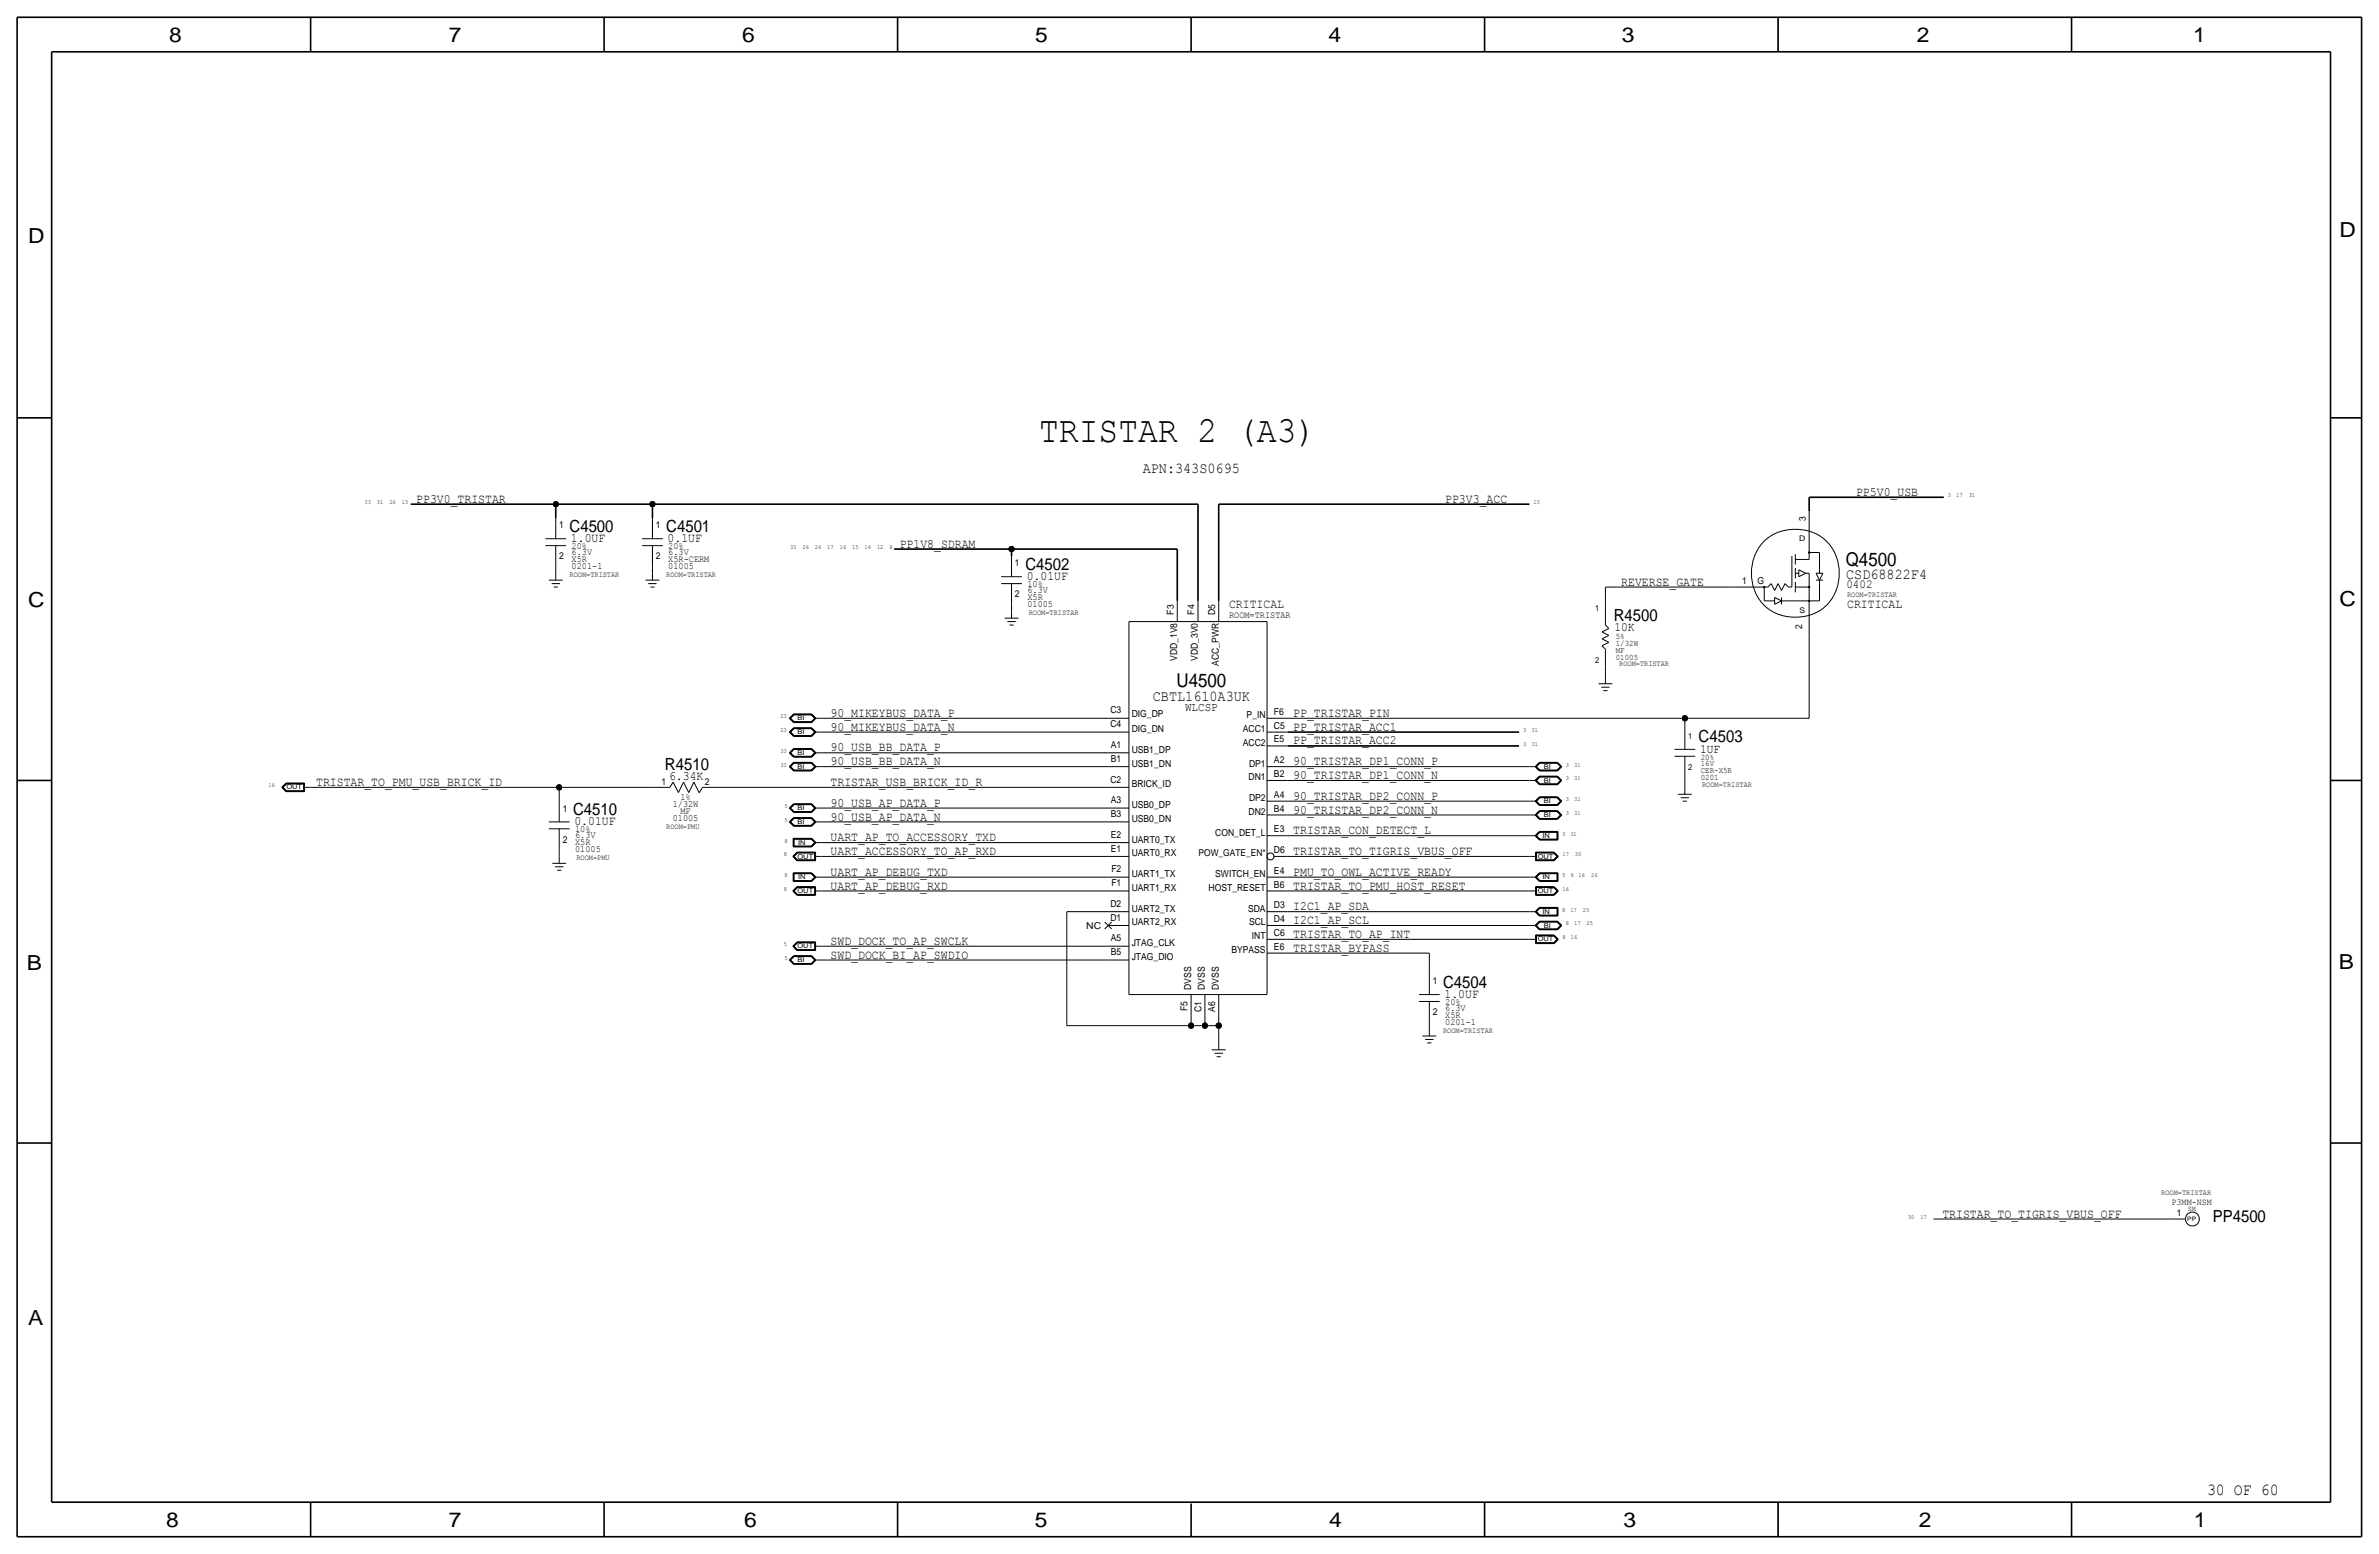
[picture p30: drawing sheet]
<svg xmlns="http://www.w3.org/2000/svg" width="875mm" height="572mm" viewBox="0 0 875 572" stroke-linecap="round" stroke-linejoin="round" font-family="sans-serif">
<defs><g id="words">
<text font-size="13.6" x="382.2" y="162.6">TRISTAR 2 (A3)</text>
<g font-size="7.6">
<text x="62.2" y="15.5">8</text>
<text x="165" y="15.5">7</text>
<text x="273" y="15.5">6</text>
<text x="380.7" y="15.5">5</text>
<text x="488.6" y="15.5">4</text>
<text x="596.6" y="15.5">3</text>
<text x="705.1" y="15.5">2</text>
<text x="806.7" y="15.5">1</text>
<text x="10.4" y="89.4">D</text>
<text x="860.5" y="87.1">D</text>
<text x="10.4" y="223.3">C</text>
<text x="860.5" y="222.8">C</text>
<text x="9.8" y="356.6">B</text>
<text x="860.2" y="356.4">B</text>
<text x="10.4" y="487.4">A</text>
<text x="61.2" y="561.6">8</text>
<text x="165" y="561.6">7</text>
<text x="273.8" y="561.6">6</text>
<text x="380.7" y="561.6">5</text>
<text x="488.9" y="561.6">4</text>
<text x="597.1" y="561.6">3</text>
<text x="705.8" y="561.6">2</text>
<text x="806.9" y="561.6">1</text>
</g>
<g font-size="7">
<text x="678.9" y="208.3">Q4500</text>
<text x="432.7" y="252.7">U4500</text>
</g>
<g font-size="6.2">
<text x="209.5" y="195.6">C4500</text>
<text x="245.1" y="195.6">C4501</text>
<text x="377.1" y="209.5">C4502</text>
<text x="593.5" y="228.3">R4500</text>
<text x="624.8" y="273.1">C4503</text>
<text x="244.6" y="283.2">R4510</text>
<text x="210.8" y="299.7">C4510</text>
<text x="530.8" y="363.2">C4504</text>
<text x="813.9" y="449.3">PP4500</text>
<text x="811.8" y="549.7">30 OF 60</text>
</g>
<g font-size="5.6">
<text x="420.3" y="174">APN:343S0695</text>
<text x="679" y="212.9">CSD68822F4</text>
<text x="424" y="257.8">CBTL1610A3UK</text>
</g>
<g font-size="4.7">
<text x="153.1" y="184.9">PP3V0_TRISTAR</text>
<text x="531.6" y="184.9">PP3V3_ACC</text>
<text x="682.7" y="182.4">PP5V0_USB</text>
<text x="210" y="199.4">1.0UF</text>
<text x="245.6" y="199.4">0.1UF</text>
<text x="330.9" y="201.4">PP1V8_SDRAM</text>
<text x="377.6" y="213.4">0.01UF</text>
<text x="596.3" y="215.4">REVERSE_GATE</text>
<text x="452.1" y="223.5">CRITICAL</text>
<text x="679.4" y="223.5">CRITICAL</text>
<text x="593.8" y="232.2">10K</text>
<text x="305.5" y="263.7">90_MIKEYBUS_DATA_P</text>
<text x="475.7" y="263.6">PP_TRISTAR_PIN</text>
<text x="305.5" y="268.7">90_MIKEYBUS_DATA_N</text>
<text x="475.7" y="268.7">PP_TRISTAR_ACC1</text>
<text x="475.7" y="273.8">PP_TRISTAR_ACC2</text>
<text x="305.5" y="281.4">90_USB_BB_DATA_N</text>
<text x="305.5" y="276.3">90_USB_BB_DATA_P</text>
<text x="475.7" y="281.4">90_TRISTAR_DP1_CONN_P</text>
<text x="625.3" y="276.9">1UF</text>
<text x="246.1" y="286.8">6.34K</text>
<text x="475.7" y="286.5">90_TRISTAR_DP1_CONN_N</text>
<text x="116.3" y="289.1">TRISTAR_TO_PMU_USB_BRICK_ID</text>
<text x="305.5" y="289">TRISTAR_USB_BRICK_ID_R</text>
<text x="305.5" y="296.7">90_USB_AP_DATA_P</text>
<text x="475.7" y="294.1">90_TRISTAR_DP2_CONN_P</text>
<text x="475.7" y="299.2">90_TRISTAR_DP2_CONN_N</text>
<text x="211.3" y="303.5">0.01UF</text>
<text x="305.5" y="301.8">90_USB_AP_DATA_N</text>
<text x="305.5" y="309.4">UART_AP_TO_ACCESSORY_TXD</text>
<text x="475.7" y="306.8">TRISTAR_CON_DETECT_L</text>
<text x="305.5" y="314.4">UART_ACCESSORY_TO_AP_RXD</text>
<text x="475.7" y="314.4">TRISTAR_TO_TIGRIS_VBUS_OFF</text>
<text x="305.5" y="322.1">UART_AP_DEBUG_TXD</text>
<text x="475.7" y="322.1">PMU_TO_OWL_ACTIVE_READY</text>
<text x="305.5" y="327.2">UART_AP_DEBUG_RXD</text>
<text x="475.7" y="327.2">TRISTAR_TO_PMU_HOST_RESET</text>
<text x="475.7" y="334.8">I2C1_AP_SDA</text>
<text x="475.7" y="339.8">I2C1_AP_SCL</text>
<text x="305.5" y="347.5">SWD_DOCK_TO_AP_SWCLK</text>
<text x="475.7" y="344.9">TRISTAR_TO_AP_INT</text>
<text x="305.5" y="352.6">SWD_DOCK_BI_AP_SWDIO</text>
<text x="475.7" y="350">TRISTAR_BYPASS</text>
<text x="531.3" y="367">1.0UF</text>
<text x="714.4" y="447.8">TRISTAR_TO_TIGRIS_VBUS_OFF</text>
</g>
<g font-size="4.5">
<text x="679.1" y="216.4">0402</text>
<text x="435.9" y="261.6">WLCSP</text>
</g>
<g font-size="3.5">
<text x="664.2" y="191.5" transform="rotate(-90 664.2 191.5)">3</text>
<text x="205.7" y="194.3">1</text>
<text x="241.2" y="194.3">1</text>
<text x="210.3" y="201.9">20%</text>
<text x="245.8" y="201.9">20%</text>
<text x="205.7" y="205.7">2</text>
<text x="210.3" y="204.2">6.3V</text>
<text x="210.3" y="209.3">0201-1</text>
<text x="210.3" y="206.8">X5R</text>
<text x="241.2" y="205.7">2</text>
<text x="245.8" y="209.3">01005</text>
<text x="245.8" y="206.8">X5R-CERM</text>
<text x="245.8" y="204.2">6.3V</text>
<text x="373.3" y="208.3">1</text>
<text x="377.9" y="215.9">10%</text>
<text x="640.8" y="214.6">1</text>
<text x="646.4" y="214.6">G</text>
<text x="373.3" y="219.7">2</text>
<text x="377.9" y="218.2">6.3V</text>
<text x="377.9" y="220.7">X5R</text>
<text x="377.9" y="223.3">01005</text>
<text x="431.7" y="226.1" transform="rotate(-90 431.7 226.1)">F3</text>
<text x="439.4" y="226.1" transform="rotate(-90 439.4 226.1)">F4</text>
<text x="447" y="226.1" transform="rotate(-90 447 226.1)">D5</text>
<text x="452.1" y="227.3">ROOM=TRISTAR</text>
<text x="662.9" y="231.4" transform="rotate(-90 662.9 231.4)">2</text>
<text x="433" y="243.1" transform="rotate(-90 433 243.1)">VDD_1V8</text>
<text x="440.6" y="243.1" transform="rotate(-90 440.6 243.1)">VDD_3V0</text>
<text x="448.3" y="244.9" transform="rotate(-90 448.3 244.9)">ACC_PWR</text>
<text x="408.4" y="262.4">C3</text>
<text x="416.3" y="263.7">DIG_DP</text>
<text x="468.6" y="262.9">F6</text>
<text x="408.4" y="267.5">C4</text>
<text x="416.3" y="269.2">DIG_DN</text>
<text x="457.1" y="269.2">ACC1</text>
<text x="458.5" y="264.2">P_IN</text>
<text x="468.5" y="268">C5</text>
<text x="408.6" y="275.1">A1</text>
<text x="457.1" y="274.3">ACC2</text>
<text x="468.5" y="273.1">E5</text>
<text x="408.6" y="280.2">B1</text>
<text x="416.3" y="281.9">USB1_DN</text>
<text x="416.3" y="276.9">USB1_DP</text>
<text x="459.4" y="281.9">DP1</text>
<text x="468.6" y="280.7">A2</text>
<text x="408.4" y="287.8">C2</text>
<text x="459.2" y="287">DN1</text>
<text x="468.6" y="285.7">B2</text>
<text x="243.3" y="288.8">1</text>
<text x="259.3" y="288.8">2</text>
<text x="416.3" y="289.6">BRICK_ID</text>
<text x="468.6" y="293.4">A4</text>
<text x="207" y="298.5">1</text>
<text x="247.4" y="296.7">1/32W</text>
<text x="250.3" y="299.2">MF</text>
<text x="250.3" y="294.1">1%</text>
<text x="408.6" y="295.4">A3</text>
<text x="416.3" y="297.2">USB0_DP</text>
<text x="459.2" y="299.7">DN2</text>
<text x="459.4" y="294.6">DP2</text>
<text x="468.6" y="298.4">B4</text>
<text x="247.4" y="301.8">01005</text>
<text x="408.6" y="300.5">B3</text>
<text x="416.3" y="302.3">USB0_DN</text>
<text x="207" y="309.9">2</text>
<text x="211.5" y="310.9">X5R</text>
<text x="211.5" y="308.4">6.3V</text>
<text x="211.5" y="306.1">10%</text>
<text x="408.6" y="308.1">E2</text>
<text x="416.3" y="309.9">UART0_TX</text>
<text x="447" y="307.3">CON_DET_L</text>
<text x="468.6" y="306.1">E3</text>
<text x="211.5" y="313.4">01005</text>
<text x="408.6" y="313.2">E1</text>
<text x="416.3" y="315">UART0_RX</text>
<text x="440.8" y="315">POW_GATE_EN*</text>
<text x="468.6" y="313.7">D6</text>
<text x="408.8" y="320.8">F2</text>
<text x="416.3" y="322.6">UART1_TX</text>
<text x="447" y="322.6">SWITCH_EN</text>
<text x="468.6" y="321.3">E4</text>
<text x="408.8" y="325.9">F1</text>
<text x="416.3" y="327.7">UART1_RX</text>
<text x="444.5" y="327.7">HOST_RESET</text>
<text x="468.6" y="326.4">B6</text>
<text x="408.4" y="333.5">D2</text>
<text x="416.3" y="335.3">UART2_TX</text>
<text x="459.1" y="335.3">SDA</text>
<text x="468.6" y="334">D3</text>
<text x="399.6" y="341.6">NC</text>
<text x="408.4" y="338.6">D1</text>
<text x="416.3" y="340.4">UART2_RX</text>
<text x="459.4" y="340.4">SCL</text>
<text x="468.6" y="339.1">D4</text>
<text x="408.6" y="346.2">A5</text>
<text x="416.3" y="348">JTAG_CLK</text>
<text x="460.5" y="345.4">INT</text>
<text x="468.6" y="344.2">C6</text>
<text x="408.6" y="351.3">B5</text>
<text x="416.3" y="353.1">JTAG_DIO</text>
<text x="452.9" y="350.5">BYPASS</text>
<text x="468.6" y="349.2">E6</text>
<text x="438.1" y="364" transform="rotate(-90 438.1 364)">DVSS</text>
<text x="443.2" y="364" transform="rotate(-90 443.2 364)">DVSS</text>
<text x="448.3" y="364" transform="rotate(-90 448.3 364)">DVSS</text>
<text x="527" y="361.9">1</text>
<text x="436.8" y="372" transform="rotate(-90 436.8 372)">F5</text>
<text x="531.6" y="369.6">20%</text>
<text x="531.6" y="371.9">6.3V</text>
<text x="441.9" y="372.3" transform="rotate(-90 441.9 372.3)">C1</text>
<text x="447" y="372.2" transform="rotate(-90 447 372.2)">A6</text>
<text x="527" y="373.4">2</text>
<text x="531.6" y="374.4">X5R</text>
<text x="531.6" y="376.9">0201-1</text>
<text x="798.7" y="443">P3MM-NSM</text>
<text x="800.6" y="447.3">1</text>
</g>
<g font-size="3.1">
<text x="586.7" y="224.8">1</text>
<text x="594.3" y="234.9">5%</text>
<text x="594.3" y="237.5">1/32W</text>
<text x="586.7" y="243.8">2</text>
<text x="594.3" y="242.6">01005</text>
<text x="594.3" y="240">MF</text>
<text x="621" y="271.8">1</text>
<text x="625.6" y="279.4">20%</text>
<text x="625.6" y="281.7">16V</text>
<text x="621" y="283.2">2</text>
<text x="625.6" y="286.8">0201</text>
<text x="625.6" y="284.2">CER-X5R</text>
</g>
<g font-size="2.9">
<text x="661.8" y="199.1">D</text>
<text x="209.5" y="212.1">ROOM=TRISTAR</text>
<text x="245.1" y="212.1">ROOM=TRISTAR</text>
<text x="679.4" y="219.7">ROOM=TRISTAR</text>
<text x="378.4" y="226.1">ROOM=TRISTAR</text>
<text x="661.8" y="225.3">S</text>
<text x="595.6" y="245.1">ROOM=TRISTAR</text>
<text x="626.1" y="289.6">ROOM=TRISTAR</text>
<text x="245.1" y="304.8">ROOM=PMU</text>
<text x="212" y="316.2">ROOM=PMU</text>
<text x="530.8" y="379.7">ROOM=TRISTAR</text>
<text x="795" y="439.4">ROOM=TRISTAR</text>
</g>
<text font-size="2.8" x="804.7" y="445.3">SM</text>
<g font-size="2.5">
<text x="293.3" y="264.9">BI</text>
<text x="293.3" y="270">BI</text>
<text x="293.3" y="277.6">BI</text>
<text x="293.3" y="282.7">BI</text>
<text x="567.9" y="282.7">BI</text>
<text x="567.9" y="287.8">BI</text>
<text x="105.4" y="290.3">OUT</text>
<text x="293.3" y="297.9">BI</text>
<text x="567.9" y="295.4">BI</text>
<text x="293.3" y="303">BI</text>
<text x="567.9" y="300.5">BI</text>
<text x="293.6" y="310.6">IN</text>
<text x="567.4" y="308.1">IN</text>
<text x="293.3" y="315.7">OUT</text>
<text x="565.6" y="315.7">OUT</text>
<text x="293.6" y="323.3">IN</text>
<text x="567.4" y="323.3">IN</text>
<text x="293.3" y="328.4">OUT</text>
<text x="565.6" y="328.4">OUT</text>
<text x="567.4" y="336">IN</text>
<text x="567.9" y="341.1">BI</text>
<text x="565.6" y="346.2">OUT</text>
<text x="293.3" y="353.8">BI</text>
<text x="293.3" y="348.7">OUT</text>
</g>
<g font-size="2.3">
<text x="134.1" y="185.4">33</text>
<text x="138.6" y="185.4">31</text>
<text x="143.2" y="185.4">26</text>
<text x="147.8" y="185.4">15</text>
<text x="564.1" y="185.4">15</text>
<text x="716.5" y="182.9">3</text>
<text x="719.5" y="182.9">17</text>
<text x="724.1" y="182.9">31</text>
<text x="290.6" y="201.9">33</text>
<text x="295.2" y="201.9">26</text>
<text x="299.7" y="201.9">24</text>
<text x="304.3" y="201.9">17</text>
<text x="308.9" y="201.9">16</text>
<text x="313.4" y="201.9">15</text>
<text x="318" y="201.9">14</text>
<text x="322.6" y="201.9">12</text>
<text x="327.2" y="201.9">8</text>
<text x="287" y="264.2">23</text>
<text x="287" y="269.2">23</text>
<text x="560.3" y="269.2">3</text>
<text x="563.3" y="269.2">31</text>
<text x="560.3" y="274.3">3</text>
<text x="563.3" y="274.3">31</text>
<text x="287" y="281.9">33</text>
<text x="287" y="276.9">33</text>
<text x="576" y="281.9">3</text>
<text x="579" y="281.9">31</text>
<text x="576" y="287">3</text>
<text x="579" y="287">31</text>
<text x="98.8" y="289.6">16</text>
<text x="288.6" y="297.2">5</text>
<text x="576" y="294.6">3</text>
<text x="576" y="299.7">3</text>
<text x="579" y="294.6">31</text>
<text x="579" y="299.7">31</text>
<text x="288.6" y="302.3">5</text>
<text x="288.5" y="309.9">8</text>
<text x="574.5" y="307.3">3</text>
<text x="577.6" y="307.3">31</text>
<text x="288.3" y="315">8</text>
<text x="574.7" y="315">17</text>
<text x="579.3" y="315">30</text>
<text x="288.5" y="322.6">8</text>
<text x="574.5" y="322.6">5</text>
<text x="577.6" y="322.6">9</text>
<text x="580.6" y="322.6">16</text>
<text x="585.2" y="322.6">26</text>
<text x="288.3" y="327.7">8</text>
<text x="574.7" y="327.7">16</text>
<text x="574.5" y="335.3">8</text>
<text x="577.6" y="335.3">17</text>
<text x="582.2" y="335.3">25</text>
<text x="576" y="340.4">8</text>
<text x="579" y="340.4">17</text>
<text x="583.6" y="340.4">25</text>
<text x="288.3" y="348">5</text>
<text x="574.7" y="345.4">8</text>
<text x="577.7" y="345.4">16</text>
<text x="288.6" y="353.1">5</text>
<text x="701.8" y="448.3">30</text>
<text x="706.3" y="448.3">17</text>
<text x="804.5" y="449.1">PP</text>
</g>
</g></defs>
<g fill="none" stroke="#000" stroke-width=".37">
<path d="M200.6 198.1h7.6zM204.4 190.5v7.6zM236.2 198.1h7.6zM240 190.5v7.6zM648.2 199.7a17.1 17.1 0 0 1 24.3 0 16.9 16.9 0 0 1-3.2 24.9 16.6 16.6 0 0 1-23.3-6 17.4 17.4 0 0 1 2.2-18.9zM665.4 188v17.7zM200.6 200.7h7.6zM201.9 213.4h5.1zM202.9 214.6h3zM203.7 215.9h1.5zM204.4 208.3v2.5zM204.4 210.8v2.6z"/>
<path d="M204.4 200.7v7.6zM236.2 200.7h7.6zM237.4 213.4h5.1zM238.5 214.6h3zM239.2 215.9h1.5zM240 208.3v2.5zM240 200.7v7.6zM240 210.8v2.6zM368.3 214.6h7.6zM368.3 212.1h7.6zM372.1 204.5v7.6zM372.1 214.6v7.7z"/>
<path d="M590.5 215.9v6.4zM590.5 215.9h47zM637.5 215.9h12.7zM648.9 215.9v5.1zM650.2 215.9l1.3-1.3zM651.5 214.6l1.2 2.6zM652.7 219.7l2.6 1.3zM652.7 219.7v2.5zM654 214.6l1.3 2.6zM654 214.6l-1.3 2.6zM655.3 219.7v2.5zM656.5 214.6l-1.2 2.6z"/>
<path d="M656.5 214.6l1.3 1.3zM657.8 215.9h1.3zM659.1 204.5v11.4zM660.4 210.8h1.2zM660.4 205.7h5zM660.4 208.9v3.9zM660.4 203.8v3.8zM660.4 214v3.8zM660.4 215.9h5zM661.6 209.6l2.6 1.2zM661.6 209.6v2.5zM661.6 212.1l2.6-1.3z"/>
<path d="M664.2 210.8h1.2zM665.4 210.8v22.9zM665.4 203.2h3.8zM668 210.8l1.2 2.6zM668 210.8h2.5zM668 213.4h2.5zM669.2 203.2v7.6zM669.2 213.4v7.6zM670.5 210.8l-1.3 2.6zM369.5 227.3h5.1zM370.5 228.6h3.1zM371.3 229.9h1.5z"/>
<path d="M372.1 222.3v2.5zM372.1 224.8v2.5zM415.2 228.6v137.2zM415.2 228.6h50.8zM433 221v7.6zM440.6 221v7.6zM448.3 221v7.6zM466 228.6v137.2zM589.2 232.4l2.6-1.3zM589.2 237.5l2.6-1.3zM589.2 235l2.6-1.3zM589.2 237.5l1.3 1.3z"/>
<path d="M589.2 235l2.6 1.2zM589.2 232.4l2.6 1.3zM590.5 229.9l1.3 1.2zM590.5 222.2v7.7zM590.5 238.8v6.3zM648.9 221h3.8zM652.7 222.3l2.6-1.3zM655.3 221h13.9zM665.4 233.7v30.5zM588 251.5h5zM589 252.7h3zM589.7 254h1.6z"/>
<path d="M590.5 245.1v3.8zM590.5 248.9v2.6zM290.3 264.2l1.6 1.5zM290.3 269.2l1.6 1.6zM290.3 276.9l1.6 1.5zM290.3 264.2l1.6-1.6zM290.3 269.2l1.6-1.5zM290.3 276.9l1.6-1.6zM290.5 264.2l1.4 1.4zM290.5 269.2l1.4 1.5zM290.5 276.9l1.4 1.4zM290.5 264.2l1.4-1.5z"/>
<path d="M290.5 269.2l1.4-1.4zM290.5 276.9l1.4-1.5zM290.6 264.2l1.4-1.4zM290.6 269.2l1.4-1.3zM290.6 276.9l1.4-1.4zM290.6 264.2l1.4 1.3zM290.6 269.2l1.4 1.4zM290.6 276.9l1.4 1.3zM290.8 264.2l1.2-1.3zM290.8 269.2l1.2-1.2zM290.8 276.9l1.2-1.3zM290.8 264.2l1.2 1.2z"/>
<path d="M290.8 269.2l1.2 1.3zM290.8 276.9l1.2 1.2zM291.9 265.7h6.7zM291.9 270.8h6.7zM291.9 278.4h6.7zM291.9 262.6h6.7zM291.9 267.7h6.7zM291.9 275.3h6.7zM291.9 262.7h6.6zM291.9 267.8h6.6zM291.9 275.4h6.6zM291.9 265.6h6.6z"/>
<path d="M291.9 270.7h6.6zM291.9 278.3h6.6zM292 265.5h6.4zM292 270.6h6.4zM292 278.2h6.4zM292 262.8h6.4zM292 267.9h6.4zM292 275.5h6.4zM292 265.4h6.4zM292 262.9h6.4zM292 270.5h6.4zM292 268h6.4z"/>
<path d="M292 278.1h6.4zM292 275.6h6.4zM298.4 262.9l1.3 1.3zM298.4 268l1.3 1.2zM298.4 275.6l1.3 1.3zM298.4 265.4l1.3-1.2zM298.4 270.5l1.3-1.3zM298.4 278.1l1.3-1.2zM298.4 265.5l1.4-1.3zM298.4 270.6l1.4-1.4zM298.4 278.2l1.4-1.3zM298.5 262.8l1.3 1.4z"/>
<path d="M298.5 267.9l1.3 1.3zM298.5 275.5l1.3 1.4zM298.5 265.6l1.5-1.4zM298.5 270.7l1.5-1.5zM298.5 278.3l1.5-1.4zM298.5 262.7l1.5 1.5zM298.5 267.8l1.5 1.4zM298.5 275.4l1.5 1.5zM298.6 262.6l1.5 1.6zM298.6 267.7l1.5 1.5zM298.6 275.3l1.5 1.6zM298.6 265.7l1.5-1.5z"/>
<path d="M298.6 270.8l1.5-1.6zM298.6 278.4l1.5-1.5zM299.7 264.2h2.5zM299.7 269.2h2.5zM299.7 276.9h2.5zM302.2 276.9h105.4zM302.2 269.2h105.4zM302.2 264.2h105.4zM407.6 276.9h7.6zM407.6 264.2h7.6zM407.6 269.2h7.6zM466 264.2h7.7z"/>
<path d="M466 269.2h7.7zM466 274.3h7.7zM473.7 264.2h146zM615.9 278.1h7.6zM615.9 275.6h7.6zM619.7 264.2h45.7zM619.7 264.2v3.8zM619.7 268v7.6zM619.7 278.1v7.7zM103.6 289.6l1.6 1.5zM103.8 289.6l1.5-1.5zM103.8 289.6l1.5 1.4z"/>
<path d="M103.9 289.6l1.4-1.4zM103.9 289.6l1.4 1.3zM104.1 289.6l1.3-1.3zM104.1 289.6l1.3 1.2zM105.2 291.1h6.8zM105.2 288h6.8zM105.2 288l-1.6 1.6zM105.3 291h6.6zM105.3 288.1h6.6zM105.3 288.2h6.5zM105.3 290.9h6.5zM105.4 288.3h6.3z"/>
<path d="M105.4 290.8h6.3zM111.7 289.6h2.5zM111.7 288.3v2.5zM111.8 288.2v2.7zM111.9 288.1v2.9zM112 288v3.1zM114.2 289.6h91.5zM205.7 289.6h35.5zM205.7 289.6v5zM205.7 294.6v7.7zM241.2 289.6h5.1zM247.6 287.6l-1.3 2z"/>
<path d="M247.6 287.6l1.9 3.9zM251.4 287.6l-1.9 3.9zM251.4 287.6l1.9 3.9zM255.2 287.6l-1.9 3.9zM255.2 287.6l1.9 3.9zM258.4 289.6l-1.3 2zM258.4 289.6h5.7zM264.1 289.6h143.5zM290.3 297.2l1.6 1.6zM290.3 281.9l1.6 1.6zM290.3 297.2l1.6-1.6zM290.3 281.9l1.6-1.5z"/>
<path d="M290.5 297.2l1.4 1.5zM290.5 281.9l1.4 1.5zM290.5 297.2l1.4-1.5zM290.5 281.9l1.4-1.4zM290.6 297.2l1.4-1.4zM290.6 281.9l1.4-1.3zM290.6 297.2l1.4 1.4zM290.6 281.9l1.4 1.4zM290.8 297.2l1.2-1.3zM290.8 281.9l1.2-1.2zM290.8 297.2l1.2 1.3zM290.8 281.9l1.2 1.3z"/>
<path d="M291.9 298.8h6.7zM291.9 283.5h6.7zM291.9 295.6h6.7zM291.9 280.4h6.7zM291.9 295.7h6.6zM291.9 280.5h6.6zM291.9 298.7h6.6zM291.9 283.4h6.6zM292 298.6h6.4zM292 283.3h6.4zM292 295.8h6.4zM292 280.6h6.4z"/>
<path d="M292 298.5h6.4zM292 295.9h6.4zM292 283.2h6.4zM292 280.7h6.4zM298.4 295.9l1.3 1.3zM298.4 280.7l1.3 1.2zM298.4 298.5l1.3-1.3zM298.4 283.2l1.3-1.3zM298.4 298.6l1.4-1.4zM298.4 283.3l1.4-1.4zM298.5 295.8l1.3 1.4zM298.5 280.6l1.3 1.3z"/>
<path d="M298.5 298.7l1.5-1.5zM298.5 283.4l1.5-1.5zM298.5 295.7l1.5 1.5zM298.5 280.5l1.5 1.4zM298.6 295.6l1.5 1.6zM298.6 280.4l1.5 1.5zM298.6 298.8l1.5-1.6zM298.6 283.5l1.5-1.6zM299.7 297.2h2.5zM299.7 281.9h2.5zM302.2 297.2h105.4zM302.2 281.9h105.4z"/>
<path d="M407.6 281.9h7.6zM407.6 297.2h7.6zM407.6 289.6h7.6zM466 281.9h7.7zM466 287h7.7zM466 294.6h7.7zM466 299.7h7.7zM473.7 299.7h88.9zM473.7 294.6h88.9zM473.7 287h88.9zM473.7 281.9h88.9zM562.6 281.9h2.5z"/>
<path d="M562.6 287h2.5zM562.6 294.6h2.5zM562.6 299.7h2.5zM564.6 281.9l1.6 1.6zM564.6 287l1.6 1.6zM564.6 294.6l1.6 1.6zM564.6 299.7l1.6 1.6zM564.6 281.9l1.6-1.5zM564.6 287l1.6-1.6zM564.6 294.6l1.6-1.5zM564.6 299.7l1.6-1.6zM564.8 281.9l1.5-1.4z"/>
<path d="M564.8 287l1.5-1.5zM564.8 294.6l1.5-1.4zM564.8 299.7l1.5-1.5zM564.8 281.9l1.5 1.5zM564.8 287l1.5 1.5zM564.8 294.6l1.5 1.5zM564.8 299.7l1.5 1.5zM564.9 281.9l1.4 1.4zM564.9 287l1.4 1.4zM564.9 294.6l1.4 1.4zM564.9 299.7l1.4 1.4zM565.1 281.9l1.3 1.3z"/>
<path d="M565.1 287l1.3 1.3zM565.1 294.6l1.3 1.3zM565.1 299.7l1.3 1.3zM565.1 281.9l1.3-1.2zM565.1 287l1.3-1.3zM565.1 294.6l1.3-1.2zM565.1 299.7l1.3-1.3zM566.2 283.5h6.7zM566.2 288.6h6.7zM566.2 296.2h6.7zM566.2 280.4h6.7zM566.2 285.4h6.7z"/>
<path d="M566.2 293.1h6.7zM566.2 298.1h6.7zM566.3 280.5h6.5zM566.3 285.5h6.5zM566.3 293.2h6.5zM566.3 298.2h6.5zM566.3 283.4h6.5zM566.3 288.5h6.5zM566.3 296.1h6.5zM566.3 280.6l-1.4 1.3zM566.3 285.6l-1.4 1.4zM566.3 293.3l-1.4 1.3z"/>
<path d="M566.3 298.3l-1.4 1.4zM566.3 283.3h6.5zM566.3 288.4h6.5zM566.3 296h6.5zM566.3 280.6h6.5zM566.3 285.6h6.5zM566.3 293.3h6.5zM566.3 298.3h6.5zM566.4 283.2h6.3zM566.4 280.7h6.3zM566.4 288.3h6.3zM566.4 285.8h6.3z"/>
<path d="M566.4 295.9h6.3zM566.4 293.4h6.3zM566.4 298.5h6.3zM572.7 283.2l1.3-1.3zM572.7 288.3l1.3-1.3zM572.7 295.9l1.3-1.3zM572.7 280.7l1.3 1.2zM572.7 285.7l1.3 1.3zM572.7 293.4l1.3 1.2zM572.7 298.4l1.3 1.3zM572.8 288.4l1.3-1.4zM572.8 280.6l1.3 1.3z"/>
<path d="M572.8 285.6l1.3 1.4zM572.8 293.3l1.3 1.3zM572.8 298.3l1.3 1.4zM572.8 283.4l1.5-1.5zM572.8 288.5l1.5-1.5zM572.8 296.1l1.5-1.5zM572.8 280.5l1.5 1.4zM572.8 285.5l1.5 1.5zM572.8 293.2l1.5 1.4zM572.8 298.2l1.5 1.5zM572.9 280.4l1.5 1.5zM572.9 285.4l1.5 1.6z"/>
<path d="M572.9 293.1l1.5 1.5zM572.9 298.1l1.5 1.6zM572.9 283.5l1.5-1.6zM574.1 281.9l-1.3 1.4zM574.1 294.6l-1.3 1.4zM574.1 299.7l-1.3 1.4zM574.4 287l-1.5 1.6zM574.4 294.6l-1.5 1.6zM574.4 299.7l-1.5 1.6zM617.2 292.1h5.1zM618.2 293.4h3zM618.9 294.6h1.6z"/>
<path d="M619.7 285.8v3.8zM619.7 289.6v2.5zM201.9 302.3h7.6zM201.9 304.8h7.6zM203.1 317.5h5.1zM204.2 318.8h3zM205.7 312.4v2.6zM205.7 315v2.5zM205.7 304.8v7.6zM290.3 302.3l1.6 1.5zM290.3 302.3l1.6-1.6zM290.5 302.3l1.4 1.4z"/>
<path d="M290.5 302.3l1.4-1.5zM290.6 302.3l1.4-1.4zM290.6 302.3l1.4 1.3zM290.8 302.3l1.2-1.3zM290.8 302.3l1.2 1.2zM291.6 315l1.6 1.5zM291.6 315l1.6-1.6zM291.7 308.3v3.2zM291.7 311.5h6.9zM291.7 315l1.5-1.5zM291.7 308.3h6.9zM291.7 315l1.5 1.4z"/>
<path d="M291.8 308.4h6.7zM291.8 308.4v3zM291.8 311.4h6.7zM291.9 315l1.4-1.4zM291.9 303.8h6.7zM291.9 315l1.4 1.3zM291.9 300.7h6.7zM291.9 300.8h6.6zM291.9 308.5v2.8zM291.9 311.3h6.5zM291.9 303.7h6.6zM291.9 308.5h6.5z"/>
<path d="M292 303.6h6.4zM292 300.9h6.4zM292 315l1.3 1.2zM292 308.6h6.4zM292 308.6v2.5zM292 311.2h6.4zM292 315l1.3-1.3zM292 303.5h6.4zM292 301h6.4zM293.2 313.4h6.8zM293.2 316.5h6.8zM293.2 316.4h6.7z"/>
<path d="M293.2 313.5h6.7zM293.3 313.6h6.5zM293.3 316.3h6.5zM293.3 316.2h6.4zM293.3 313.7h6.4zM298.4 308.6l1.3 1.3zM298.4 301l1.3 1.3zM298.4 311.2l1.3-1.3zM298.4 303.5l1.3-1.2zM298.4 311.3l1.4-1.4zM298.4 303.6l1.4-1.3zM298.5 308.5l1.3 1.4z"/>
<path d="M298.5 300.9l1.3 1.4zM298.5 311.4l1.5-1.5zM298.5 303.7l1.5-1.4zM298.5 308.4l1.5 1.5zM298.5 300.8l1.5 1.5zM298.6 308.3l1.5 1.6zM298.6 300.7l1.5 1.6zM298.6 311.5l1.5-1.6zM298.6 303.8l1.5-1.5zM299.7 313.7v2.5zM299.7 309.9h2.5zM299.7 315h2.5z"/>
<path d="M299.7 302.3h2.5zM299.8 313.6v2.7zM299.9 313.5v2.9zM300 313.4v3.1zM302.2 302.3h105.4zM302.2 315h105.4zM302.2 309.9h105.4zM407.6 309.9h7.6zM407.6 302.3h7.6zM407.6 315h7.6zM466 307.3h7.7zM468.6 315h5.1z"/>
<path d="M473.7 307.3h88.9zM473.7 315h88.9zM562.6 307.3h2.5zM562.6 315h2.5zM564.6 307.3l1.6 1.6zM564.8 307.3l1.5-1.4zM564.8 316.5h6.8zM564.8 313.4v3.1zM564.8 313.4h6.8zM564.8 307.3l1.5 1.5zM564.9 313.5h6.6zM564.9 313.5v2.9z"/>
<path d="M564.9 316.4h6.7zM564.9 307.3l1.4-1.3zM564.9 307.3l1.4 1.4zM565 313.6h6.5zM565 313.6v2.7zM565 316.3h6.5zM565.1 307.3l1.3 1.3zM565.1 307.3l1.3-1.2zM565.1 313.7h6.4zM565.1 313.7v2.5zM565.1 316.2h6.4zM566.2 301.3h6.7z"/>
<path d="M566.2 305.8h6.8zM566.2 308.9h6.8zM566.2 305.8l-1.6 1.5zM566.3 308.8h6.6zM566.3 301.2h6.5zM566.3 305.9h6.6zM566.3 308.7h6.5zM566.3 301.1h6.5zM566.3 306h6.5zM566.4 301h6.3zM566.4 306.1h6.3zM566.4 308.6h6.3z"/>
<path d="M571.5 313.7l1.2 1.3zM571.5 316.2l1.2-1.2zM571.5 316.3l1.4-1.3zM571.5 313.6l1.4 1.4zM571.5 316.4l1.5-1.4zM571.6 313.5l1.4 1.5zM571.6 313.4l1.6 1.6zM572.7 301l1.3-1.3zM572.7 306.1v2.5zM572.8 301.2l1.5-1.5zM572.8 306v2.7zM572.9 305.9v2.9z"/>
<path d="M573 305.8v3.1zM573.2 315l-1.6 1.5zM204.9 320h1.6zM291.6 327.7l1.6 1.5zM291.6 327.7l1.6-1.6zM291.7 321v3.2zM291.7 324.2h6.9zM291.7 327.7l1.5-1.5zM291.7 321h6.9zM291.7 327.7l1.5 1.4zM291.8 321.1h6.7zM291.8 321.1v3z"/>
<path d="M291.8 324.1h6.7zM291.9 327.7l1.4-1.4zM291.9 327.7l1.4 1.3zM291.9 321.2v2.8zM291.9 324h6.5zM291.9 321.2h6.5zM292 327.7l1.3 1.2zM292 321.3h6.4zM292 321.3v2.5zM292 323.9h6.4zM292 327.7l1.3-1.3zM293.2 326.1h6.8z"/>
<path d="M293.2 329.2h6.8zM293.2 329.1h6.7zM293.2 326.2h6.7zM293.3 326.3h6.5zM293.3 329h6.5zM293.3 328.9h6.4zM293.3 326.4h6.4zM298.4 321.3l1.3 1.3zM298.4 323.9l1.3-1.3zM298.4 324l1.4-1.4zM298.5 321.2l1.3 1.4zM298.5 324.1l1.5-1.5z"/>
<path d="M298.5 321.1l1.5 1.5zM298.6 321l1.5 1.6zM298.6 324.2l1.5-1.6zM299.7 326.4v2.5zM299.7 322.6h2.5zM299.7 327.7h2.5zM299.8 326.3v2.7zM299.9 326.2v2.9zM300 326.1v3.1zM302.2 322.6h105.4zM302.2 327.7h105.4zM392.4 335.3h15.2z"/>
<path d="M392.4 335.3v41.9zM406.4 339.1l2.5 2.5zM407.6 322.6h7.6zM407.6 335.3h7.6zM407.6 327.7h7.6zM408.9 339.1l-2.5 2.5zM466 335.3h7.7zM466 327.7h7.7zM466 322.6h7.7zM473.7 335.3h88.9zM473.7 327.7h88.9zM473.7 322.6h88.9z"/>
<path d="M562.6 335.3h2.5zM562.6 322.6h2.5zM562.6 327.7h2.5zM564.6 335.3l1.6 1.6zM564.6 322.6l1.6 1.6zM564.6 335.3l1.6-1.6zM564.8 335.3l1.5-1.5zM564.8 322.6l1.5-1.5zM564.8 329.2h6.8zM564.8 326.1v3.1zM564.8 326.1h6.8zM564.8 335.3l1.5 1.5z"/>
<path d="M564.8 322.6l1.5 1.5zM564.9 326.2h6.6zM564.9 326.2v2.9zM564.9 329.1h6.7zM564.9 322.6l1.4-1.4zM564.9 335.3l1.4 1.4zM564.9 322.6l1.4 1.4zM565 326.3h6.5zM565 326.3v2.7zM565 329h6.5zM565.1 335.3l1.3 1.3zM565.1 322.6l1.3 1.3z"/>
<path d="M565.1 335.3l1.3-1.3zM565.1 322.6l1.3-1.3zM565.1 326.4h6.4zM565.1 326.4v2.5zM565.1 328.9h6.4zM566.2 333.7h6.8zM566.2 321h6.8zM566.2 336.9h6.8zM566.2 324.2h6.8zM566.2 321l-1.6 1.6zM566.2 338.8h6.7zM566.3 338.9h6.5z"/>
<path d="M566.3 336.8h6.6zM566.3 324.1h6.6zM566.3 333.8h6.6zM566.3 321.1h6.6zM566.3 336.7h6.5zM566.3 324h6.5zM566.3 339l-1.4 1.4zM566.3 333.9l-1.4 1.4zM566.3 333.9h6.5zM566.3 321.2h6.5zM566.3 339h6.5zM566.4 339.1h6.3z"/>
<path d="M566.4 334h6.3zM566.4 336.6h6.3zM566.4 321.3h6.3zM566.4 323.9h6.3zM571.5 326.4l1.2 1.3zM571.5 328.9l1.2-1.2zM571.5 326.3l1.4 1.4zM571.5 329.1l1.5-1.4zM571.6 326.2l1.4 1.5zM571.6 326.1l1.6 1.6zM572.7 334v2.5zM572.7 321.3v2.5z"/>
<path d="M572.7 339.1l1.3 1.3zM572.8 339l1.3 1.4zM572.8 333.9v2.8zM572.8 321.2v2.8zM572.8 338.9l1.5 1.5zM572.9 338.8l1.5 1.6zM572.9 327.7l-1.4 1.3zM572.9 333.8v3zM572.9 321.1v3zM573 333.7v3.2zM573 321v3.2zM573.2 327.7l-1.6 1.5z"/>
<path d="M290.3 353.1l1.6 1.5zM290.3 353.1l1.6-1.6zM290.5 353.1l1.4 1.4zM290.5 353.1l1.4-1.5zM290.6 353.1l1.4-1.4zM290.6 353.1l1.4 1.3zM290.8 353.1l1.2-1.3zM290.8 353.1l1.2 1.2zM291.6 348l1.6 1.6zM291.6 348l1.6-1.6zM291.7 348l1.5-1.5zM291.7 348l1.5 1.5z"/>
<path d="M291.9 354.6h6.7zM291.9 348l1.4-1.4zM291.9 348l1.4 1.4zM291.9 351.5h6.7zM291.9 351.6h6.6zM291.9 354.5h6.6zM292 354.4h6.4zM292 351.7h6.4zM292 348l1.3 1.2zM292 354.3h6.4zM292 351.8h6.4zM292 348l1.3-1.3z"/>
<path d="M293.2 346.4h6.8zM293.2 349.6h6.8zM293.2 349.5h6.7zM293.2 346.5h6.7zM293.3 346.6h6.5zM293.3 349.4h6.5zM293.3 349.2h6.4zM293.3 346.7h6.4zM298.4 351.8l1.3 1.3zM298.4 354.3l1.3-1.2zM298.4 354.4l1.4-1.3zM298.5 351.7l1.3 1.4z"/>
<path d="M298.5 354.5l1.5-1.4zM298.5 351.6l1.5 1.5zM298.6 351.5l1.5 1.6zM298.6 354.6l1.5-1.5zM299.7 346.7v2.5zM299.7 353.1h2.5zM299.7 348h2.5zM299.8 346.6v2.8zM299.9 346.5v3zM300 346.4v3.2zM302.2 353.1h105.4zM302.2 348h105.4z"/>
<path d="M407.6 348h7.6zM407.6 340.4h7.6zM407.6 353.1h7.6zM466 350.5h7.7zM466 340.4h7.7zM466 345.4h7.7zM473.7 350.5h52zM473.7 340.4h88.9zM473.7 345.4h88.9zM525.7 350.5v7.6zM525.7 358.1v7.7zM562.6 340.4h2.5z"/>
<path d="M562.6 345.4h2.5zM564.6 340.4l1.6 1.5zM564.6 340.4l1.6-1.6zM564.8 340.4l1.5-1.5zM564.8 347h6.8zM564.8 343.9v3.1zM564.8 343.9h6.8zM564.8 340.4l1.5 1.4zM564.9 344h6.6zM564.9 344v2.9zM564.9 346.9h6.7zM564.9 340.4l1.4 1.3z"/>
<path d="M565 344.1h6.5zM565 344.1v2.7zM565 346.8h6.5zM565.1 340.4l1.3 1.2zM565.1 340.4l1.3-1.3zM565.1 344.2h6.4zM565.1 344.2v2.5zM565.1 346.7h6.4zM566.2 341.9h6.7zM566.3 341.8h6.5zM566.3 341.7h6.5zM566.4 341.6h6.3z"/>
<path d="M571.5 344.2l1.2 1.2zM571.5 346.7l1.2-1.3zM571.5 344.1l1.4 1.3zM571.5 346.9l1.5-1.5zM571.6 344l1.4 1.4zM571.6 343.9l1.6 1.5zM571.6 347l1.6-1.6zM572.7 341.6l1.3-1.2zM572.8 341.7l1.3-1.3zM572.8 341.8l1.5-1.4zM572.9 345.4l-1.4 1.4zM572.9 341.9l1.5-1.5z"/>
<path d="M392.4 377.2h45.7zM415.2 365.8h50.8zM438.1 373.4v3.8zM438.1 365.8v7.6zM438.1 377.2h5.1zM443.2 373.4v3.8zM443.2 365.8v7.6zM443.2 377.2h5.1zM448.3 373.4v3.8zM448.3 377.2v6.3zM448.3 365.8v7.6zM521.9 365.8h7.6z"/>
<path d="M521.9 368.3h7.6zM525.7 375.9v2.6zM525.7 378.5v2.5zM525.7 368.3v7.6zM445.7 386.1h5.1zM446.7 387.4h3.1zM447.5 388.6h1.5zM448.3 383.5v2.6zM523.2 381h5.1zM524.2 382.3h3.1zM525 383.5h1.5zM711.2 448.3h87.6z"/>
<path d="M798.8 448.3h5.1z"/>
<circle cx="467.3" cy="315" r="1.28"/>
<circle cx="806.4" cy="448.3" r="2.56"/>
</g>
<g fill="none" stroke="#000" stroke-width=".6" stroke-linecap="butt">
<path d="M6.3 6.4v558.7zM6.3 6.4h862.3zM19 19.1v533.4zM19 19.1h838.2zM114.2 6.4v12.7zM222.2 6.4v12.7zM330.1 6.4v12.7zM438.1 6.4v12.7zM546.1 6.4v12.7zM654 6.4v12.7zM762 6.4v12.7zM857.2 19.1v533.4z"/>
<path d="M868.6 6.4v558.7zM6.3 153.7h12.7zM857.2 153.7h11.4zM151.1 185.4h53.3zM204.4 185.4h35.6zM204.4 185.4v5.1zM240 185.4h200.6zM240 185.4v5.1zM440.6 185.4v35.6zM448.3 185.4v35.6zM448.3 185.4h114.3zM665.4 182.9h49.6z"/>
<path d="M665.4 182.9v5.1zM328.9 201.9h43.2zM372.1 201.9h60.9zM372.1 201.9v2.6zM433 201.9v19.1zM473.7 274.3h85.1zM473.7 269.2h85.1zM6.3 287h12.7zM857.2 287h11.4zM6.3 420.4h12.7zM857.2 420.4h11.4zM19 552.5h838.2z"/>
<path d="M114.2 552.4v12.7zM222.2 552.5v12.7zM330.1 552.5v12.7zM438.1 553v12.1zM546.1 552.5v12.7zM654 552.5v12.7zM762 552.5v12.7zM6.3 565.1h862.3z"/>
</g>
<g fill="#000" stroke="#000" stroke-width=".37">
<path d="M648.7 215.7h.4v.4h-.4zM665.2 203h.4v.4h-.4zM665.2 215.7h.4v.4h-.4zM665.2 220.8h.4v.4h-.4z"/>
<circle cx="204.4" cy="185.4" r="1.02"/>
<circle cx="240" cy="185.4" r="1.02"/>
<circle cx="372.1" cy="201.9" r="1.02"/>
<circle cx="619.7" cy="264.2" r="1.02"/>
<circle cx="205.7" cy="289.6" r="1.02"/>
<circle cx="438.1" cy="377.2" r="1.02"/>
<circle cx="443.2" cy="377.2" r="1.02"/>
<circle cx="448.3" cy="377.2" r="1.02"/>
</g>
<use href="#words"/>
</svg>
